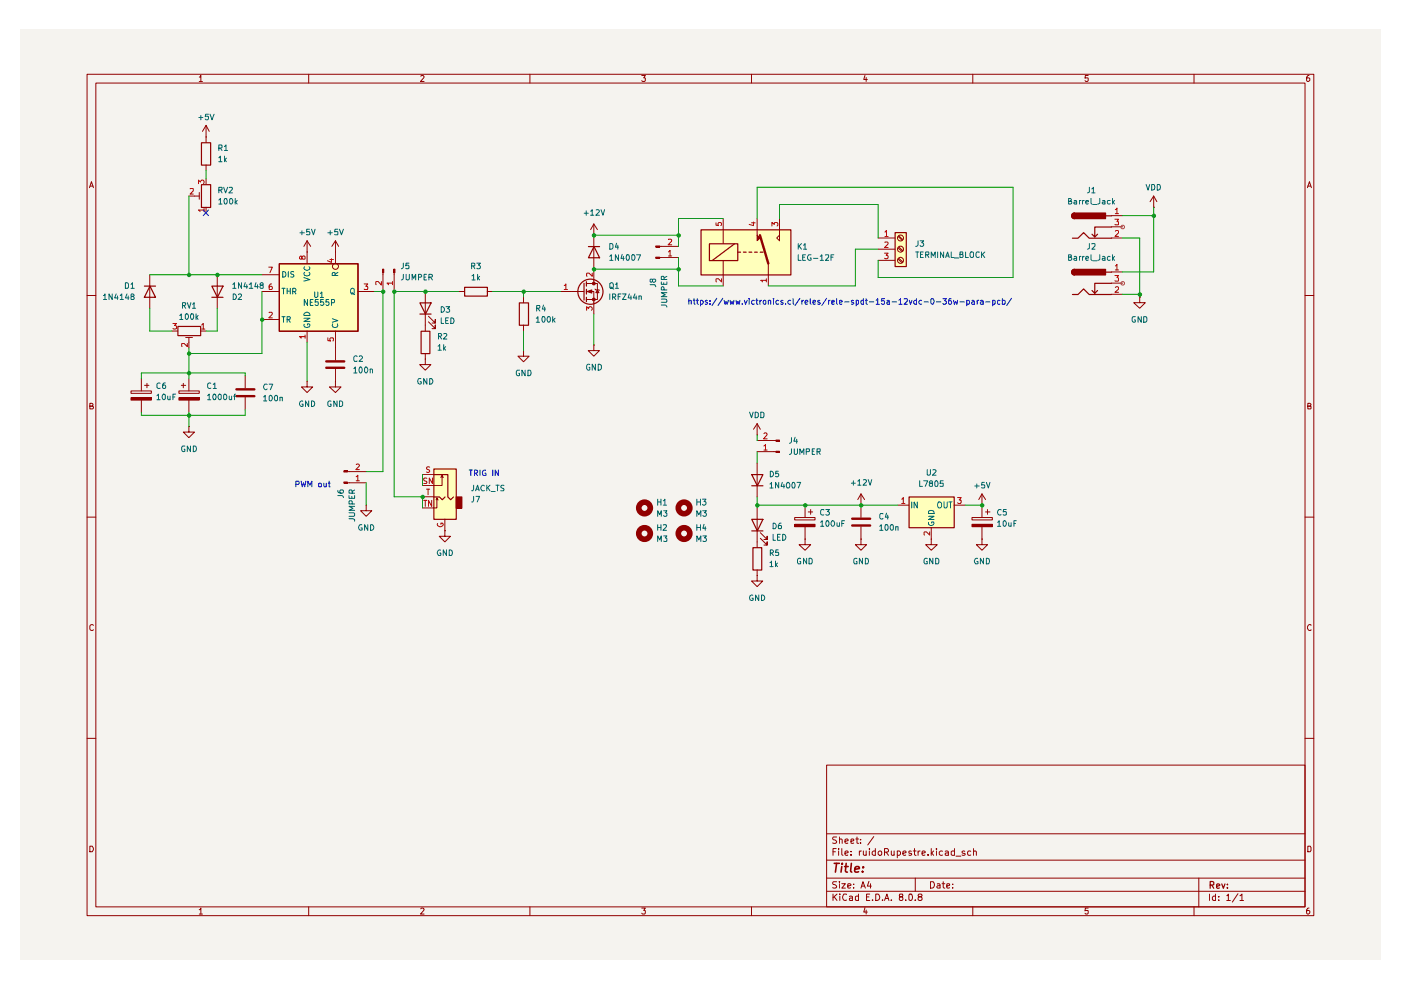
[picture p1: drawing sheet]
<svg xmlns="http://www.w3.org/2000/svg" width="297mm" height="210mm" viewBox="0 0 297 210" stroke-linecap="round" stroke-linejoin="round" font-family="sans-serif">
<path d="M4.2 6.4h288.6v197.1h-288.6z" fill="#f5f3ef"/>
<g fill="none" stroke="#910000" stroke-width=".21">
<path d="M18.5 15.7h260.1v178.4h-260.1zM20.3 17.6h256.4v174.7h-256.4zM42.2 16.3h.2l.2-.3v1.3M42.2 17.3h.7M65.4 15.7v1.9M89.2 16.2l.5-.2 .2 .3-.7 1h.7M112.4 15.7v1.9M136.1 16h.7l-.3 .5 .3 .1v.5l-.1 .2h-.5l-.1-.2M159.3 15.7v1.9M183.4 16l-.3 .8h.8M183.6 16.4v.9M206.2 15.7v1.9"/>
<path d="M230.7 16h-.6l-.1 .6 .6-.1 .1 .6-.2 .2h-.3l-.2-.2M253.2 15.7v1.9M277.5 16l-.3 .1-.2 .2v.8l.5 .2 .2-.3v-.3l-.2-.2h-.4l-.1 .2M19 39.8l.4-1.3 .4 1.3M19.1 39.5h.6M277.2 39.8l.4-1.3 .4 1.3M277.3 39.5h.6M18.5 62.7h1.8M276.7 62.7h1.9M19 86.1l.6-.1v-.4l-.6-.1v1.2h.6l.2-.4-.3-.2M277.3 86.1h.4l.3-.2-.1-.3-.6-.1v1.2h.6l.1-.5-.3-.1M18.5 109.6h1.8"/>
<path d="M276.7 109.6h1.9M19.8 132.6l-.3-.2-.5 .4v.5l.2 .3 .4 .1 .2-.2M278 132.6l-.2-.2a.64 .64 0 0 0-.6 .7 .64 .64 0 0 0 .6 .6l.2-.2M18.5 156.5h1.8M276.7 156.5h1.9M19 179.4h.6l.1 .3 .1 .4-.2 .5h-.6zM175.3 162.2h101.4v30.1h-101.4zM175.3 176.8h101.4M177.3 179.9h-.7v1.5M177.4 177.5h-.7l-.2 .2 .2 .4h.4l.3 .3-.1 .3h-.8M177.8 179.9v.2M178 178.1l.1-.2 .5 .2v.7"/>
<path d="M178 177.5v1.3M178.5 179.9v1.3l.2 .2M179.2 178.4l.6-.2-.1-.3-.5 .2v.5l.2 .2 .3-.1M180.4 178.4l.6-.2v-.2h-.6v.7h.6M181.4 177.9h.6M181.7 177.5v1.2l.3 .1M182.5 178.7v.1M182.5 178v.1M184.3 179.9v.2M185.3 177.4l-1.3 1.8M185.6 179.9v1.5M193.9 179.9v1.3l.3 .2"/>
<path d="M197.4 179.9v1.5M198.5 179.9v.2M202.4 179.9v1.5M206.4 179.9v1.5M277.3 179.4h.5l.2 .3v.6l-.2 .3h-.5zM42.2 192.9h.2l.2-.4v1.3M42.2 193.8h.7M65.4 192.3v1.8M89.2 192.7l.5-.2 .2 .4-.7 .9h.7M112.4 192.3v1.8M136.1 192.5h.7l-.3 .5 .3 .1v.5l-.1 .2h-.5l-.1-.2M159.3 192.3v1.8"/>
<path d="M175.3 189h101.4M175.3 186.2h101.4M175.3 182.4h101.4M176.6 189.6v1.3M176.6 180.6h.5M176.9 190.2l.6 .7M177.4 186.9h-.7l-.2 .3 .2 .3 .4 .1 .3 .3-.1 .3h-.8M177.5 189.6l-.9 .7M177.8 180.4v1M178 186.9v.1M178 187.4v.9M178.1 189.6v.1"/>
<path d="M178.1 190v.9M178.5 187.4h.7l-.7 .9h.7M179.2 180.9l.6-.1-.1-.4-.5 .2v.6l.2 .2 .3-.1M179.5 189.7l-.6-.1a.7 .7 0 0 0-.3 .8 .7 .7 0 0 0 .8 .4h.1M179.7 187.9l.7-.2-.1-.2h-.6v.7h.6M180.1 190.1l.4-.1 .3 .2v.7M180.4 181.2v.2M180.4 180.5v.1M180.8 190.3l-.7 .2v.3h.7M181 188.2v.1M181 187.5h.1M182 190.1l-.4-.1-.2 .2v.6h.6"/>
<path d="M182 189.6v1.3M182.2 180.4v1M182.5 188.3l.5-1.4 .5 1.4M182.6 180.4l-.4 .3M182.7 187.9h.6M183 180.4v.8l.3 .2 .3-.2M183.4 192.4l-.3 1h.8M183.6 180.4v1M183.6 193v.8M183.7 190.2h.5M184.2 186.9l-.3 1h.8M184.3 180.4v1"/>
<path d="M184.4 189.6h-.7v1.3h.7M184.6 187.4v.9M185 190.8v.1M185.6 180.5a.45 .45 0 0 0-.7 .2v.4a.45 .45 0 0 0 .7 .2M185.7 189.6h.5a.74 .74 0 0 1 .3 .9 .74 .74 0 0 1-.8 .4zM186.2 180.7a.45 .45 0 0 1 .7-.2v.8a.45 .45 0 0 1-.7-.2zM187.1 190.8v.1M187.5 190.9l.5-1.3 .5 1.3M187.5 180.7l.8-.1a.45 .45 0 0 0-.2-.7h-.6v1.5M187.7 190.5h.7M187.9 180.7l.5 .7M189 190.8v.1"/>
<path d="M189 180.4v.8l.1 .2 .5-.2M189.6 180.4v1M190.2 180.5l.5-.1 .2 .3v.4l-.2 .3-.5-.1M190.2 180.4v1.5M190.9 190.2l-.2-.3 .1-.3h.5v.5l-.5 .1-.1 .2v.3l.2 .2 .4-.1 .1-.1-.1-.5h-.1M191.4 180.9l.7-.1-.2-.4-.5 .2v.6l.3 .2 .3-.1M192 190.8v.1M192.8 189.7l.5-.1a.84 .84 0 0 1-.3 1.3l-.3-.2zM193.2 180.5h-.5v.3l.5 .1 .1 .3-.3 .2-.3-.1M193.6 180.4h.6M194.1 190.8v.1M194.1 186.2v2.8"/>
<path d="M194.6 180.4v1M194.9 190.2l-.3-.3 .1-.2 .6-.1 .2 .3-.3 .3h-.4l-.2 .2v.3l.3 .2h.3l.3-.2v-.3l-.3-.2M195.1 180.4l-.5 .3M195.5 180.9l.7-.1-.1-.3-.4-.1-.2 .2v.6l.2 .2 .4-.1M196.8 181.2v.2M197.3 186.9h.6a.77 .77 0 0 1 .2 .9 .77 .77 0 0 1-.8 .5zM197.5 180.8l.5 .6M198 180.4l-.6 .5M198.5 180.4v1M198.7 187.5l.4-.1 .2 .1v.8M199.3 187.7l-.7 .3 .2 .3 .5-.1M199.7 187.4h.6"/>
<path d="M199.8 180.5a.45 .45 0 0 0-.7 .2v.4a.45 .45 0 0 0 .7 .2M200 186.9v1.2l.3 .2M200.4 180.5l.4-.1 .3 .2v.8M200.7 187.9l.6-.2v-.2h-.6v.7h.6M201.1 180.8l-.7 .1v.4h.7M202 188.2v.1M202 187.5h.1M202.4 180.5l-.5-.1-.2 .2v.6l.2 .2 .5-.1M202.7 181.5h1M204.6 180.5l-.4-.1-.2 .3 .2 .2h.4v.3l-.2 .2-.4-.1M205.8 180.5l-.4-.1-.3 .3 .1 .6h.6M206.2 192.3v1.8"/>
<path d="M206.4 180.6l.2-.2 .4 .2v.8M230.7 192.5h-.6l-.1 .6 .6-.1 .1 .6-.2 .2h-.3l-.2-.2M253.2 192.3v1.8M254.2 186.2v6.1M256.5 189.6v1.3M257.7 190.1l-.4-.1-.3 .2 .1 .6h.6M257.7 189.6v1.3M258.4 190.8v.1M258.4 190.1v.1M260.1 189.9l.3-.3v1.3M260.1 190.9h.8M262.5 189.5l-1.2 1.8"/>
<path d="M262.9 189.9l.4-.3v1.3M262.9 190.9h.8M277.5 192.5l-.3 .1-.2 .3v.7l.5 .2 .2-.3v-.3l-.2-.2h-.4l-.1 .2"/>
</g>
<path d="M256.6 187.7l.7-.1v-.5l-.2-.2h-.5v1.4M256.9 187.7l.4 .6M257.9 187.9l.7-.2-.1-.2-.4-.1-.2 .2v.6l.2 .1h.4M259 187.4l.4 .9 .3-.9M260.2 188.2v.1M260.2 187.5v.1" fill="none" stroke="#910000" stroke-width=".25"/>
<path d="M176.9 183h1.1M177.4 183l-.3 1.9M178.5 183.7l-.2 1.2M178.6 183v.2M179.1 183.7h.7M179.4 183l-.2 1.7 .5 .2M180.5 183l-.2 1.7 .3 .2M181.3 184.3l.9-.2-.1-.3a.6 .6 0 0 0-.8 .2v.8h.7M182.9 184.7v.2M183 183.8l.1 .1-.1 .1v-.2v.2" fill="none" stroke="#910000" stroke-width=".34"/>
<g fill="#ffb">
<path d="M59.2 55.9h16.7v14.3h-16.7z"/>
<path d="M148.6 48.7h19v9.6h-19z"/>
<path d="M189.7 49.3h2.4v7.2h-2.4z"/>
<path d="M91.9 99.4h4.8v10.7h-4.8z"/>
<path d="M192.7 105.3h9.6v6.5h-9.6z"/>
</g>
<path d="M27.8 82.9h4.3v.5h-4.3zM27.8 84.3h4.3v.5h-4.3zM30.6 81.7h1M31.2 81.3v.9" fill="none" stroke="#910000" stroke-width=".21"/>
<path d="M27.8 84.3h4.3v.5h-4.3z" fill="#910000"/>
<path d="M36.5 70.2h1.2M39.4 71.5h1.4M40 71.5v2.2M42.5 70.2h1.2M30 80.3v2.6M30 84.8v2.7M37.9 82.9h4.3v.5h-4.3zM37.9 84.3h4.3v.5h-4.3zM38.4 81.7h1M38.9 81.3v.9" fill="none" stroke="#910000" stroke-width=".21"/>
<path d="M37.7 69.2h4.8v2h-4.8z" fill="none" stroke="#910000" stroke-width=".25"/>
<path d="M36.7 68.6h.7l-.4 .4 .4 .2v.5h-.7M39.7 72.8v.7l-.7-.7h-.4v.7M42.8 68.9l.3-.3v1.2M42.8 69.8h.6" fill="none" stroke="#b90000" stroke-width=".21"/>
<path d="M37.9 84.3h4.3v.5h-4.3z" fill="#910000"/>
<path d="M31.7 58.3v7.1M81.1 57.1h.3v.7h-.3zM81.2 57.8v.5M83.6 57.8v.5M40 80.3v2.6M40 84.8v2.7" fill="none" stroke="#910000" stroke-width=".21"/>
<path d="M30.6 60.7h2.4M31.8 60.7l1.2 2.3h-2.4z" fill="none" stroke="#910000" stroke-width=".25"/>
<path d="M81.1 57.1h.3v.7h-.3z" fill="#910000"/>
<path d="M83.5 57.1h.2v.7h-.2z" fill="none" stroke="#910000" stroke-width=".21"/>
<path d="M83.5 57.1h.2v.7h-.2z" fill="#910000"/>
<g fill="none" stroke="#910000" stroke-width=".21">
<path d="M43.7 29h.1M43.7 26.6v3.6M43.7 35v1.2M43.7 37.9v1.2M43.7 26.6l-.8 1.3M43.7 26.6l.7 1.3M40 41.6h2.2M42.2 40.8v1.4M43.7 43.9v1.2M46.1 58.3v7.1M55.5 58.3h3.7M65.1 53.4h.1"/>
<path d="M65.1 51.1v4.8M65.1 51.1l-.7 1.1M65.1 51.1l.8 1.1M71.1 53.4h.1M71.1 51.1v4.8M71.1 51.1l-.7 1.1M71.1 51.1l.7 1.1M81.2 58.3v3.5M83.6 58.3v3.5M52 79.7v2.6M55.5 67.7h3.7M55.5 61.8h3.7"/>
<path d="M65.1 70.2v2.4M71.1 70.2v6.2M71.1 78.2v2.7M75.9 61.8h3.5M90.2 76.1v1.2h1.2l-1.2 1.2-1.2-1.2h1.2M90.2 76.1h.1M90.2 61.8v8.4M90.2 74.9v1.2M90.8 68.2l1.5 1.5v-.8v.8h-.7M90.8 67.1l1.5 1.4v-.8v.8h-.7M97.3 61.8h1.2M103.3 61.8h1.2"/>
<path d="M111 74.3v1.2h1.2l-1.2 1.2-1.2-1.2h1.2M111 74.3h.1M111 63v1.2M111 68.9v1.3M125.9 73.2v1.1h1.2l-1.2 1.2-1.2-1.2h1.2M125.9 73.2h.1M40 90.4v1.2h1.2l-1.2 1.2-1.1-1.2h1.1M40 90.4h.1M52 84.2v2.7M65.1 80.9v1.1h1.2l-1.2 1.2-1.2-1.2h1.2M65.1 80.9h.1M71.1 80.9v1.1h1.2l-1.2 1.2-1.3-1.2h1.3"/>
<path d="M71.1 80.9h.1M72.9 99.8h.8v.3h-.8zM73.7 100h.4M73.7 102.4h.4"/>
<circle cx="71.1" cy="56.5" r=".64"/>
</g>
<g fill="none" stroke="#b90000" stroke-width=".21">
<path d="M42.1 38.9v-.7l.4 .4 .3-.4 .4 .1v.6M40.3 40h.7v.5l-.7 .6h.7M43.3 44.5h-1.2l.3 .4M43.3 44.2v.7M57 56.6h.7l-.5 1.2M64 54.5l.3-.2 .4 .1v.5h-.5l-.2-.1v-.4l-.2-.1-.3 .2v.3l.2 .1h.2l.1-.1M69.9 55h.8M70.3 54.9v.7l-.9-.3M80.9 59.7v.8l-.7-.8-.5 .1 .1 .6M83.2 59.7v.7M57.1 66.3l.5-.1 .1 .3-.7 .9h.7M57.6 60.2l-.4 .1-.1 .2v.8l.5 .1 .1-.2v-.3l-.1-.2h-.5v.2"/>
<path d="M64.7 71.4h-1.2l.3 .1v.2M64.7 71v.7M69.5 71.6v.6l.6 .1-.2-.2v-.3l.2-.2h.5v.7M77.2 60.2h.8l-.4 .5h.3v.7l-.7-.1M83.2 60h-1.2l.4 .4"/>
</g>
<path d="M42.7 39.2h2v4.8h-2zM42.7 30.3h2v4.7h-2zM59.2 55.9h16.7v14.3h-16.7zM44.9 60.7h2.4l-1.2 2.3zM44.9 63h2.4M89 64.2h2.4l-1.2 2.4zM89 66.6h2.4M89.3 70.2h1.8v4.8h-1.8zM98.5 60.9h4.8v1.9h-4.8zM110.1 64.2h2v4.8h-2z" fill="none" stroke="#910000" stroke-width=".25"/>
<path d="M69.2 78h3.8M69.2 76.6h3.8M50.1 84h3.8M50.1 82.5h3.8" fill="none" stroke="#910000" stroke-width=".51"/>
<g fill="none" stroke="#006665" stroke-width=".21">
<path d="M59.9 57.6l.6 .1 .1 .4-.1 .5-.3 .2h-.3zM61.1 57.6v1.2M62.3 57.7l-.4-.1-.3 .2 .1 .3 .5 .2v.4h-.6M64.4 58.8l1.3 .5-1.3 .3M64.6 57.7l-.2 .3a.65 .65 0 0 0 .7 .5 .65 .65 0 0 0 .6-.5l-.2-.3M64.6 56.6l-.2 .2a.65 .65 0 0 0 .7 .5 .65 .65 0 0 0 .6-.5l-.2-.2M71 58.4v-.5l-.1-.2-.4 .1-.1 .6h1.2M71.6 57.7l-.6 .5M59.8 67.1h.7M59.8 61.1h.7M60.1 61.1v1.2M60.1 67.1v1.2"/>
<path d="M60.9 67.7l.6-.1 .1-.3-.2-.2h-.5v1.2M60.9 61.1v1.2M60.9 61.7h.7M61.1 67.7l.5 .6M61.6 61.1v1.2M62.1 61.8h.5l.1-.2v-.3l-.1-.2h-.5v1.2M62.4 61.8l.3 .5M64.4 67.5h1.3l-1.3 .7h1.3M64.5 68.7l-.1 .1a.64 .64 0 0 0 .6 .6 .64 .64 0 0 0 .7-.5l-.2-.2h-.3v.2M64.5 66.5a.66 .66 0 0 1 .8-.3 .66 .66 0 0 1 .4 .7h-1.3zM70.4 67.6l1.2 .4-1.2 .3M70.5 68.7l-.1 .2a.6 .6 0 0 0 .6 .5 .6 .6 0 0 0 .6-.5l-.1-.2"/>
<path d="M74.4 61.3l.2-.2 .5 .2v.8l-.2 .2h-.3a.74 .74 0 0 1-.2-1zM74.6 62.1l.6 .4"/>
</g>
<path d="M72.9 99.8h.8v.3h-.8z" fill="#910000"/>
<path d="M72.9 102.2h.8v.2h-.8z" fill="none" stroke="#910000" stroke-width=".21"/>
<path d="M72.9 102.2h.8v.2h-.8z" fill="#910000"/>
<g fill="none" stroke="#910000" stroke-width=".21">
<path d="M74.1 100h3.5M160.5 92.2h.1M160.5 89.8v2.4M160.5 98.2v7.1M160.5 89.8l-.7 1.2M160.5 89.8l.7 1.2M164.1 93.4h.4M164.1 95.8h.4M164.5 93.3h.8v.3h-.8zM74.1 102.4h3.5M77.6 107.1v1.2h1.2l-1.2 1.2-1.1-1.2h1.1M77.6 107.1h.1"/>
<path d="M160.5 107.7v8.4M161.2 114.1l1.4 1.5v-.7v.7h-.6M161.2 112.9l1.4 1.5v-.7v.7h-.6M160.5 122v1.2h1.2l-1.2 1.2-1.2-1.2h1.2M160.5 122h.1M160.5 120.8v1.2"/>
</g>
<path d="M75.5 98.5l.4-.1 .3 .3-.8 .9h.8M75.5 101.1l.4-.3v1.1M75.5 101.9h.7" fill="none" stroke="#b90000" stroke-width=".21"/>
<path d="M159.4 110.1h2.4l-1.2 2.5zM159.4 100.6h2.4l-1.2 2.4zM159.4 112.6h2.4M159.4 103h2.4M159.6 116.1h1.9v4.8h-1.9z" fill="none" stroke="#910000" stroke-width=".25"/>
<path d="M164.5 93.3h.8v.3h-.8z" fill="#910000"/>
<path d="M164.5 95.7h.8v.2h-.8z" fill="none" stroke="#910000" stroke-width=".21"/>
<path d="M164.5 95.7h.8v.2h-.8z" fill="#910000"/>
<path d="M125.9 49.9h.1M125.9 47.5l-.7 1.2M125.9 47.5v2.4M125.9 47.5l.8 1.2M139 52.2h.9v.2h-.9zM139.9 52.2h.3M139.9 54.6h.3M160.5 95.8h3.6M160.5 93.4h3.6" fill="none" stroke="#910000" stroke-width=".21"/>
<path d="M162 94.6l.3-.4v1.2M162 91.9l.4-.1 .2 .3-.7 .9h.7M162 95.4h.6" fill="none" stroke="#b90000" stroke-width=".21"/>
<path d="M139 52.2h.9v.2h-.9z" fill="#910000"/>
<path d="M139 54.5h.9v.3h-.9z" fill="none" stroke="#910000" stroke-width=".21"/>
<path d="M139 54.5h.9v.3h-.9z" fill="#910000"/>
<path d="M125.9 49.9v7.2M125.9 59.4v.7M140.2 54.6h3.6M140.2 52.2h3.6M121.2 61.8h2.6M124.3 61.8h1.6v2.4M124.3 60.1h2.4v3.4h-2.4M124.5 61.8l1-.3v.6z" fill="none" stroke="#910000" stroke-width=".21"/>
<path d="M141.7 53.4l.4-.3v1.2M141.7 50.8l.5-.1 .2 .4-.8 .8h.8M141.7 54.3h.7" fill="none" stroke="#b90000" stroke-width=".21"/>
<path d="M124.3 59.7v1M124.8 52.3h2.3M125.9 52.3l1.2 2.4h-2.3zM123.8 60.1v3.5M124.3 61.3v1.1M124.3 63v1" fill="none" stroke="#910000" stroke-width=".25"/>
<path d="M124.5 61.8l1-.3v.6z" fill="#910000"/>
<path d="M125.7 63.3h.4v.4h-.4zM126.2 61.3l.1 .2 .8 .1M126.7 61.5l.3 .6h-.7z" fill="none" stroke="#910000" stroke-width=".21"/>
<circle cx="125.2" cy="61.8" r="2.67" fill="none" stroke="#910000" stroke-width=".25"/>
<path d="M125.7 63.3h.4v.4h-.4z" fill="#910000"/>
<path d="M125.7 59.9h.4v.4h-.4z" fill="none" stroke="#910000" stroke-width=".21"/>
<path d="M125.7 59.9h.4v.4h-.4z" fill="#910000"/>
<path d="M125.9 57.1v2.3M153.3 48.7v2.9M153.3 55.2v3.1M160.5 48.7v2.4l.6-.6-.6-.6M162.9 55.9v2.4M165.3 48.7v2.4l-.6-.6 .6-.6M118.8 61.8h2.4M125.9 64.2v2.3" fill="none" stroke="#910000" stroke-width=".21"/>
<path d="M125.6 57.9v.7l-.7-.7-.5 .1 .1 .6M119.6 60.5l.4-.3v1.2M119.6 61.4h.7M124.4 65.8v-.8l.4 .4 .1-.3 .4-.1 .3 .3v.3l-.2 .2" fill="none" stroke="#b90000" stroke-width=".21"/>
<path d="M148.6 48.7h19.1v9.6h-19.1zM150.4 51.7h6v3.5h-6zM155.7 51.7l-4.7 3.5M156.4 53.5h.6M157.6 53.5h.6M158.8 53.5h.6M160 53.5h.6M161.2 53.5h.6" fill="none" stroke="#910000" stroke-width=".25"/>
<path d="M161.1 49.9l1.8 6" fill="none" stroke="#910000" stroke-width=".51"/>
<path d="M160.5 48.7v1.2l.6 .6-.6 .6z" fill="#910000"/>
<g fill="none" stroke="#910000" stroke-width=".21">
<path d="M153.3 46.3v2.4M153.3 58.3v2.3M160.5 46.3v2.4M162.9 58.3v2.3M165.3 46.3v2.4M186.2 50.5h3.5M186.2 52.8h3.5M186.2 55.2h3.5M190.4 54.9l.9 .8M190.4 52.6l.9 .7M190.4 50.1l.9 .9M190.6 54.8l.8 .7"/>
<path d="M190.6 52.4l.8 .8M190.6 50l.8 .8M168.5 109.7h4.3v.5h-4.3zM168.5 111.2h4.3v.5h-4.3zM171.4 108.5h.9M171.9 108v1.1M182.5 114.3v1.2h1.2l-1.2 1.2-1.1-1.2h1.1M182.5 114.3h.1"/>
<circle cx="190.9" cy="50.5" r=".64"/>
<circle cx="190.9" cy="52.8" r=".64"/>
<circle cx="190.9" cy="55.2" r=".64"/>
</g>
<path d="M151.8 47.2v.6h.5v-.6h.6l.1 .5-.2 .1M153 59.1v.7l-.7-.7-.5 .1 .1 .6M159.3 47.2h.8M159.8 47.1v.7l-1-.2M162.5 59.4h-1.2l.3 .2v.2M162.5 59.1v.7M163.7 47.9v-.7l.5 .4v-.4h.6l.1 .6-.1 .1M187.5 53.7h.8l-.4 .4 .3 .1v.6h-.7M187.6 49.2l.4-.3v1.2M187.6 51.4l.5-.1 .2 .3-.8 .9h.8M187.6 50.1h.7" fill="none" stroke="#b90000" stroke-width=".21"/>
<path d="M189.8 49.3h2.4v7.2h-2.4z" fill="none" stroke="#910000" stroke-width=".25"/>
<path d="M168.5 111.2h4.3v.5h-4.3z" fill="#910000"/>
<path d="M94.3 112.5v1.2h1.2l-1.2 1.2-1.2-1.2h1.2M94.3 112.5h.1M170.7 114.3v1.2h1.2l-1.2 1.2-1.3-1.2h1.3M170.7 114.3h.1M170.7 107.1v2.6M170.7 111.7v2.6" fill="none" stroke="#910000" stroke-width=".21"/>
<path d="M96.7 105.4h1.2v2.3h-1.2z" fill="none" stroke="#910000" stroke-width=".25"/>
<path d="M96.7 105.4h1.2v2.3h-1.2z" fill="#910000"/>
<path d="M92 99.4h4.7v10.7h-4.7zM92 105.4h1.2l.6 .6 .6-.6M92 100.6h3v4.8l.5 .6 .6-.6" fill="none" stroke="#910000" stroke-width=".25"/>
<path d="M89.6 100.6h2.3M89.6 105.3h2.3M92.6 105.6l-.1 .4M92.9 106l-.3-.4v2.1h-3M93.7 100.8l-.2 .5M94 101.3l-.3-.5v2.2h-4.1M94.3 110.1v2.4M206.1 109.7h4.3v.5h-4.3zM206.1 111.2h4.3v.5h-4.3zM209 108.5h.9M209.4 108v1.1" fill="none" stroke="#910000" stroke-width=".21"/>
<path d="M91.1 99.1h-.6v.4l.5 .2 .1 .2-.3 .3-.4-.1M89.8 106.1h.7M90.2 106.1v1.3M90.4 103.7h.7M90.5 101.4h-.7v.4l.7 .4-.2 .3h-.5M90.8 103.7v1.2M91.5 106.1v1.3l-.7-1.3v1.3M91.7 101.3v1.2l-.7-1.2v1.2M92.8 111l-.1 .1a.64 .64 0 0 0 .6 .6 .64 .64 0 0 0 .7-.5l-.2-.3h-.3v.3" fill="none" stroke="#b90000" stroke-width=".21"/>
<path d="M206.1 111.2h4.3v.5h-4.3z" fill="#910000"/>
<g fill="none" stroke="#910000" stroke-width=".21">
<path d="M182.5 107.1h.1M182.5 104.7l-.6 1.2M182.5 104.7v5M182.5 111.7v2.6M182.5 104.7l.8 1.2M190.3 107.1h2.4M197.4 114.3v1.2h1.3l-1.3 1.2-1.1-1.2h1.1M197.4 114.3h.1M197.4 111.8v2.5M202.3 107.1h2.3M208.2 114.3v1.2h1.2l-1.2 1.2-1.2-1.2h1.2M208.2 114.3h.1"/>
<path d="M208.2 107.1h.1M208.2 104.7v5M208.2 111.7v2.6M208.2 104.7l-.7 1.2M208.2 104.7l.8 1.2"/>
</g>
<path d="M192.7 105.4h9.6v6.5h-9.6z" fill="none" stroke="#910000" stroke-width=".25"/>
<path d="M193.3 106.4v1.3M194.5 106.4v1.3l-.7-1.3v1.3M196.8 110.7v.5a.67 .67 0 0 0 .7 .2 .67 .67 0 0 0 .5-.5v-.2h-.5v.2M196.8 109.5h1.2l-1.2 .7h1.2M196.8 108.5a.66 .66 0 0 1 .8-.3 .66 .66 0 0 1 .4 .7h-1.2zM199.1 106.4l.3 .1a.74 .74 0 0 1 .2 1l-.5 .2a.86 .86 0 0 1 0-1.3zM200.2 106.4v1.1l.1 .2h.3l.2-.3v-1M201.2 106.4h.6M201.5 106.4v1.3" fill="none" stroke="#006665" stroke-width=".21"/>
<path d="M191.2 105.8l.3-.3v1.3M191.2 106.8h.7M197.1 112.8v.7l-.7-.7h-.4v.7M203 105.5h.8l-.4 .5h.3l.1 .2-.1 .5-.5 .1-.2-.2" fill="none" stroke="#b90000" stroke-width=".21"/>
<g fill="none" stroke="#910000" stroke-width="1.2">
<circle cx="136.7" cy="107.7" r="1.23"/>
<circle cx="136.7" cy="113.1" r="1.23"/>
<circle cx="145" cy="107.7" r="1.23"/>
<circle cx="145" cy="113.1" r="1.23"/>
</g>
<path d="M180.7 111.4h3.8M180.7 110h3.8" fill="none" stroke="#910000" stroke-width=".51"/>
<g fill="none" stroke="#090" stroke-width=".21">
<path d="M43.7 36.2v1.7M31.7 58.3h23.8M40 41.6v16.7M125.9 57.1h17.9M125.9 49.9h17.9M143.8 54.6v6h9.5M153.3 46.3h-9.5v5.9M160.5 46.3v-6.6h54.3v19.1h-28.6v-3.6M165.3 46.3v-3h20.9v7.2M186.2 52.8h-4.8v7.8h-18.5M31.7 65.4v4.8h4.8M40 73.7v6.6"/>
<path d="M46.1 65.4v4.8h-2.4M52 79.7v-.6h-22v1.2M55.5 61.8v13.1h-15.5M65.1 72.6v8.3M79.4 61.8h1.8v38.2h-3.6M97.3 61.8h-13.7v43.5h6v2.4M104.5 61.8h14.3M111 61.8v1.2M111 70.2v4.1M125.9 66.5v6.7M40 87.5v2.9M52 86.9v1.2h-22v-.6"/>
<path d="M160.5 92.2v1.2M160.5 95.8v2.4M77.6 102.4v4.7M89.6 100.6v2.4M160.5 107.1h29.8M160.5 105.3v2.4M204.6 107.1h3.6"/>
</g>
<g fill="none" stroke="#0000ca" stroke-width=".21">
<path d="M146 63.8l.2-.1 .4 .1v.7M146 63.3v1.2M147 63.7h.4M147.2 63.3v1l.2 .2M147.7 63.7h.4M147.8 63.3v1l.3 .2M148.5 63.8l.3-.1 .3 .2v.4l-.3 .2-.3-.1M148.5 63.7v1.2M149.9 63.8l-.2-.1-.2 .2 .5 .4-.1 .2-.4-.1M150.5 64.3v.2M150.5 63.8h.1M152 63.2l-1 1.6"/>
<path d="M153.2 63.2l-1 1.6M153.5 63.7l.3 .8 .1-.6 .3 .6 .2-.8M154.8 63.7l.1 .8 .3-.6 .2 .6 .2-.8M156 63.7l.2 .8 .3-.6 .2 .6 .2-.8M157.4 64.3v.2M157.8 63.7l.3 .8 .3-.8M158.8 63.3v.1M158.8 63.7v.8M159.9 63.8l-.3-.1-.3 .2 .1 .5h.5M160.3 63.7h.4M160.4 63.3v1.1l.3 .1M161.1 63.7v.8"/>
<path d="M161.5 63.7l-.4 .2M161.9 63.8l.3-.1 .2 .1v.5l-.2 .2-.4-.2zM162.9 63.8l.2-.1 .3 .1v.7M162.9 63.7v.8M164 63.3v.1M164 63.7v.8M165.1 63.8l-.3-.1-.3 .2 .1 .5h.5M166 63.8l-.3-.1-.2 .1 .2 .3 .3 .1v.2h-.5M166.5 64.3v.2M167.6 63.8l-.3-.1-.3 .2v.4l.3 .2 .3-.1M168.1 63.3v1l.2 .2M169.6 63.2l-1 1.6"/>
<path d="M170 63.7v.8M170.3 63.7l-.3 .2M170.7 64.1l.6-.1-.2-.3-.4 .1v.5l.2 .2 .3-.1M171.8 63.3v1l.2 .2M172.4 64.1l.5-.1v-.2h-.5v.6h.5M173.8 63.8h-.4v.2l.3 .1 .2 .2-.2 .2-.3-.1M175.3 63.2l-1.1 1.6M175.7 63.7v.8M176 63.7l-.3 .2M176.4 64.1l.5-.1v-.2h-.5v.6h.5M177.4 63.3v1l.1 .2M178 64.1l.6-.1-.2-.3-.4 .1v.5l.1 .2 .4-.1"/>
<path d="M179.1 64h.9M180.9 63.8h-.4v.2l.3 .1 .2 .2-.2 .2-.3-.1M181.5 63.8l.4-.1 .1 .1v.5l-.1 .2-.4-.1M181.5 63.7v1.2M183 63.8l-.3-.1-.2 .1v.5l.2 .2 .3-.1M183 63.3v1.2M183.5 63.7h.4M183.6 63.3v1l.3 .2M184.3 64h1M185.8 63.7l.3-.4v1.2M185.8 64.5h.6M187.5 63.3h-.6v.5h.6v.5l-.1 .2h-.4l-.1-.2"/>
<path d="M188 63.8h.6v.7M188.6 64l-.6 .1v.3h.6M189.1 64h1M190.6 63.7l.3-.4v1.2M190.6 64.5h.7M191.7 63.4h.7v.4l-.7 .7h.7M192.8 63.7l.2 .8 .4-.8M194.3 63.8l-.3-.1-.3 .2v.4l.3 .2 .3-.1M194.3 63.3v1.2M195.4 63.8l-.3-.1-.3 .2v.4l.3 .2 .3-.1M195.9 64h.9M197.5 63.3a.6 .6 0 0 1 .6 .5 .6 .6 0 0 1-.2 .6l-.3 .1-.2-.2v-.8z"/>
<path d="M198.5 64h1M199.9 63.3h.8l-.5 .5h.4l.1 .5-.3 .2h-.3l-.2-.2M201.7 63.3h-.4l-.1 .3v.8h.5l.1-.4a.35 .35 0 0 0-.4-.3 .35 .35 0 0 0-.3 .3M202.2 63.7l.2 .8 .2-.6 .3 .6 .1-.8M203.5 64h1M205 63.8l.3-.1 .3 .2-.1 .5h-.5M205 63.7v1.2M206.1 63.8l.3-.1 .2 .1v.7M206.6 64h-.4l-.2 .2 .2 .3 .4-.1M207.2 63.7v.8M207.5 63.7l-.3 .2M207.9 63.8l.4-.1 .1 .1v.7"/>
<path d="M208.4 64l-.5 .1v.3h.5M209 64h.9M210.5 63.8l.3-.1 .2 .1v.5l-.2 .2-.3-.1M210.5 63.7v1.2M212 63.8l-.3-.1-.2 .1v.5l.2 .2 .3-.1M212.5 63.8l.4-.1 .2 .1v.5l-.2 .2-.4-.1M212.5 63.3v1.2M214.5 63.2l-1.1 1.6M99.5 99.7h.7M99.8 99.7v1.1M101.8 99.7v1.1M103 99.7h-.1a.66 .66 0 0 0-.6 .4 .66 .66 0 0 0 .2 .7h.5v-.5h-.2"/>
<path d="M104.5 99.7v1.1M105.7 99.7v1.1l-.7-1.1v1.1M62.7 102.7h.5l.2-.2v-.3l-.2-.2h-.5v1.2M63.8 102l.3 1.2 .2-.8 .3 .8 .3-1.2M65.3 103.2v-1.2l.4 .9 .4-.9v1.2M67.6 102.5h.5v.7l-.5-.1zM68.7 102.4v.8l.5-.1M69.2 102.4v.8M69.6 102.4h.4M69.8 102v1.2h.2M100.6 100.3l.6-.1v-.5h-.6v1.1M100.8 100.3l.5 .5"/>
</g>
<path d="M43.1 44.5l1.1 1.2M44.2 44.5l-1.1 1.2" fill="none" stroke="#00008a" stroke-width=".21"/>
<g fill="#090">
<circle cx="40.1" cy="88.1" r=".47"/>
<circle cx="40.1" cy="79.1" r=".47"/>
<circle cx="40.1" cy="75" r=".47"/>
<circle cx="81.2" cy="61.8" r=".47"/>
<circle cx="90.2" cy="61.8" r=".47"/>
<circle cx="83.6" cy="61.8" r=".47"/>
<circle cx="125.9" cy="57.1" r=".47"/>
<circle cx="125.9" cy="49.9" r=".47"/>
<circle cx="40.1" cy="58.3" r=".47"/>
<circle cx="46.1" cy="58.3" r=".47"/>
<circle cx="55.6" cy="67.8" r=".47"/>
<circle cx="111" cy="61.8" r=".47"/>
<circle cx="160.6" cy="107.1" r=".47"/>
<circle cx="143.9" cy="57.1" r=".47"/>
<circle cx="143.9" cy="49.9" r=".47"/>
<circle cx="170.7" cy="107.1" r=".47"/>
<circle cx="89.6" cy="105.4" r=".47"/>
<circle cx="208.2" cy="107.1" r=".47"/>
<circle cx="182.6" cy="107.1" r=".47"/>
</g>
<g fill="none" stroke="#006665" stroke-width=".21">
<path d="M42.2 24.9h.8M42.6 24.5v.9M44.2 24.2h-.6l-.1 .5h.7v.5l-.2 .2h-.3l-.2-.2M44.5 24.2l.5 1.2 .4-1.2M46.4 33.4l.3-.3v1.2M46.4 31.4h.5l.2-.2v-.4l-.7-.1v1.2M46.4 34.3h.7M46.7 31.4l.4 .5M47.4 39.7l.4 1.2 .5-1.2M47.6 31.1l.3-.4v1.2M47.6 33.1v1.2M47.6 31.9h.7"/>
<path d="M47.7 33.9l.3 .4M48 33.5l-.4 .5M48.6 39.8l.6-.1 .1 .3-.8 .9h.8M26.6 59.9l.5 .1 .2 .3v.6l-.2 .2h-.5zM46.4 42.4l.3-.3v1.2M46.4 40.3l.7-.1v-.4l-.7-.1v1.2M46.4 43.3h.7M46.7 40.3l.4 .6M47.6 42.2l.3-.1a.78 .78 0 0 1 0 1.2l-.3-.1zM48.8 42.2l.2-.1a.64 .64 0 0 1 .4 .6 .64 .64 0 0 1-.5 .6l-.2-.3zM49.9 42.1v1.2M50 42.8l.3 .5"/>
<path d="M50.3 42.5l-.4 .4M51.2 59.9v1.2l-.7-1.2v1.2M52 59.9l-.3 .9h.8M54.3 59.9l-.3 .9h.8M63.6 49.4h.9M64 48.9v.9M65.6 48.6h-.6v.6l.5-.1 .2 .2v.3l-.2 .2-.5-.1M66 48.6l.5 1.2 .3-1.2M69.5 49.4h.9M70 48.9v.9M71.6 48.6h-.6v.6l.5-.1 .1 .6h-.6M72 48.6l.4 1.2 .4-1.2"/>
<path d="M85.5 58.2v.8l-.4 .4M85.5 55.8v.8l-.4 .4M86.1 58.2l.1 1.1a.36 .36 0 0 0 .6-.2v-.9M86.7 55.8h-.6l-.1 .6 .2-.2h.3l.2 .2v.5h-.7M87.4 59.4v-1.2l.3 .8 .4-.8v1.2M88.7 58.8h.5l.2-.2-.1-.3-.6-.1v1.2M89.9 58.8h.4M90.4 58.2h-.5v1.2h.5M90.9 58.8h.6l.2-.2-.1-.3-.7-.1v1.2M91.3 58.8l.4 .6M100 56.4h.6l.1-.5-.7-.1v1.2M100.1 58.5l.3-.3v1.2"/>
<path d="M100.1 59.4h.7M100.3 56.4l.4 .6M101.1 55.8h.8l-.5 .4 .5 .3-.1 .4h-.7M101.3 58.2v1.2M101.3 58.9l.4 .5M101.7 58.6l-.4 .4M123.9 45.2h.8M124.3 44.7v.9M125.2 44.8l.4-.4v1.2M125.2 45.6h.7M126.4 44.5l.4-.1 .3 .4-.8 .8h.8M127.4 44.4l.4 1.2 .4-1.2"/>
<path d="M129.3 54.4l.3-.4v1.2M129.3 51.6h.5l.2 .3v.6l-.4 .3h-.3zM129.3 55.2h.7M130.7 51.6l-.2 .8h.6M131 52v.8M131.1 54v1.2l-.6-1.2v1.2M131.9 53.9l-.2 .9h.6M132.2 54.4v.8M132.9 54h.4a.86 .86 0 0 1-.1 1.2h-.2a.86 .86 0 0 1-.1-1.2zM133.9 54.2l.2-.2 .4 .1a.66 .66 0 0 1-.3 1.1l-.3-.3zM135 54h.8l-.5 1.2M138.3 59.4l.1-.2h.5l.1 .2v.2l-.2 .3h-.3l-.3-.7-.4 .1v.4l.2 .2 .3-.3"/>
<path d="M140.2 59.8v.5h1.2v-.5M140.7 59.9v.4M140.8 59.3l-.1-.7h-.4l-.1 .7h1.2M141.4 58.6l-.6 .3M169.2 54v1.2h.6M169.2 51.6v1.2M169.4 52.2l.5 .6M169.9 51.6l-.7 .7M170.2 54.5h.4M170.3 52l.4-.4v1.2M170.3 52.8h.7M170.8 54h-.6v1.2h.6"/>
<path d="M172 54h-.6a.61 .61 0 0 0-.2 .8 .61 .61 0 0 0 .8 .3v-.4h-.2M172.5 54.8h.9M173.9 54.4l.3-.4v1.2M173.9 55.2h.7M175 54.1h.7v.4l-.7 .7h.7M176.2 54.5h.4M176.8 54h-.6v1.2M194.1 53.4h.7M194.5 53.4v1.2M194.6 51.1v.8l-.1 .3h-.4M195.1 51.1h.7l-.4 .4 .4 .2-.1 .5h-.5l-.1-.1M195.2 53.9h.4"/>
<path d="M195.7 53.4h-.5v1.2h.5M196.3 54l.6-.1v-.4l-.6-.1v1.2M196.6 54l.3 .6M197.4 54.6v-1.2l.5 .9 .4-.9v1.2M198.8 53.4v1.2M200.1 53.4v1.2l-.7-1.2v1.2M200.5 54.6l.4-1.2 .4 1.2M200.6 54.3h.6M201.7 53.4v1.2h.6M202.4 54.7h.9M203.5 53.9h.5l.1-.4-.6-.1v1.2l.6-.1 .1-.3-.2-.3M204.7 53.4v1.2h.6"/>
<path d="M205.8 53.4h.4l.2 .2v.8l-.5 .2a.86 .86 0 0 1-.1-1.2zM207.6 53.5l-.5-.1-.2 .3 .1 .7 .3 .2 .3-.2M208.1 53.4v1.2M208.3 53.9l.5 .7M208.8 53.4l-.7 .7M21.9 62.7h.2l.2-.4v1.2M21.9 63.5h.7M23.8 62.3v1.2l-.7-1.2v1.2M24.6 62.3l-.3 .9h.8M24.9 62.7v.8M25.5 62.7l.3-.4v1.2M25.5 63.5h.7"/>
<path d="M26.9 62.3l-.3 .9h.7M27.2 62.7v.8M27.8 60.3l.3-.4v1.2M27.8 61.1h.6M27.9 62.8l-.1-.1 .1-.4h.3l.2 .3-.1 .2h-.4l-.1 .2 .1 .5h.4l.1-.2v-.2l-.2-.3M38.1 66.9l.3-.4v1.2M38.1 67.7h.7M38.7 64.8l.6-.1v-.5h-.6v1.2M38.9 64.8l.5 .6M39.3 66.7l.2-.2a.6 .6 0 0 1 .5 .5 .6 .6 0 0 1-.2 .6l-.3 .1-.2-.2zM39.7 64.2l.4 1.2 .4-1.2M40.6 66.5a.59 .59 0 0 1 .5 .4 .59 .59 0 0 1-.1 .7l-.2 .1a.75 .75 0 0 1-.2-1.2z"/>
<path d="M40.8 64.5l.3-.3v1.2M40.8 65.4h.7M41.6 66.5v1.2M41.7 67.2l.3 .5M42 66.9l-.4 .5M49.4 60.3l.3-.4v1.2M49.4 61.1h.6M49.4 62.3a.66 .66 0 0 1 .7 .4 .66 .66 0 0 1-.2 .8h-.5zM50.5 62.5l.5-.2 .2 .4-.7 .8h.7M52.3 60.4v.7M52.8 60.3l.5-.4v1.2M52.8 61.1h.8"/>
<path d="M54.6 60.4v.7M55.4 60.5l-.3-.3 .3-.3h.2l.2 .5-.4 .1-.3 .2 .2 .4 .5-.1v-.4l-.2-.1M65.2 63.5v1.3l-.7-1.3v1.3M65.8 64.1h.4M66.4 63.5h-.6v1.3h.6M66.7 61.9v1l.2 .2h.2l.3-.3v-.9M67.5 63.5h-.6l-.1 .6 .6-.1 .1 .6-.2 .2h-.3l-.2-.2M67.9 62.2l.3-.3v1.2M67.9 63.1h.7M68.6 63.5h-.6v.6l.5-.1 .2 .5-.3 .3-.4-.2M69.7 63.5h-.5l-.1 .6 .6-.1v.7l-.4 .1-.2-.2M70.3 64.2h.5l.2-.2v-.3l-.2-.2h-.5v1.3"/>
<path d="M75 78.1l.4-.3v1.3M75 79.1h.7M75.7 75.6l-.3-.2-.4 .4v.6l.2 .2 .5-.1M76.2 75.6l.4-.2 .3 .4-.8 .8h.8M76.4 77.8a.68 .68 0 0 1 .4 .6 .68 .68 0 0 1-.4 .7l-.3-.5 .1-.6zM77.3 78.1l.3-.3a.68 .68 0 0 1 .4 .6 .68 .68 0 0 1-.4 .7l-.3-.3zM78.5 78.3l.3-.1 .2 .2v.7M78.5 78.2v.9M92.9 73.4l.3-.3v1.2M92.9 74.3h.7M93 71.3h.5l.1-.2v-.3l-.6-.1v1.2M93.2 71.3l.4 .6"/>
<path d="M93.6 67.4v1.2h.5M93.6 65a.6 .6 0 0 1 .6 .6 .6 .6 0 0 1-.6 .6zM94.1 70.8l.4-.1 .2 .3-.7 .9h.7M94.1 73.1v1.2M94.1 73.8l.4 .5M94.5 68h.4M94.5 73.5l-.4 .4M94.6 65h.7l-.4 .4 .4 .3-.1 .4h-.6M95.1 67.4h-.6v1.2h.6M95.6 67.4a.66 .66 0 0 1 .6 .4 .66 .66 0 0 1-.2 .8h-.4zM110.2 78.5h-.6l-.1 .2v.6l.1 .3h.6v-.4h-.2M111.3 78.5v1.2l-.6-1.2v1.2"/>
<path d="M111.9 78.5h.5a.66 .66 0 0 1 .2 .7 .66 .66 0 0 1-.7 .5zM113.7 67.5l.3-.4v1.2M113.7 68.3h.7M113.8 65.4l.6-.1v-.5h-.6v1.2M114 65.4l.5 .6M115 67.2l.1-.1a.59 .59 0 0 1 .5 .4 .59 .59 0 0 1-.1 .7l-.2 .1-.3-.1zM115.2 64.7l-.2 .8h.7M115.5 65.1v.9M116.2 67.1h.3l.2 .2v.8l-.3 .2a.71 .71 0 0 1-.2-1.2zM117.2 67.1v1.2M117.3 67.8l.4 .5M117.7 67.5l-.5 .5"/>
<path d="M125.1 77.3l-.4-.1-.2 .2v.8a.36 .36 0 0 0 .6 .2v-.5h-.2M126.2 77.2v1.3l-.6-1.3v1.3M126.8 77.2l.6 .2 .1 .2v.5l-.4 .4h-.3zM129.3 60.1l.5-.2a.86 .86 0 0 1 .1 1.2h-.4l-.2-.1zM129.3 62.3v1.2M129.5 60.9l.6 .4M129.9 63l.6-.1v-.5l-.6-.1v1.2M130.1 63l.5 .5M130.5 60.3h.1l.2-.4v1.2M130.5 61.1h.6M131.1 62.9h.4M131.7 62.3h-.6v1.2"/>
<path d="M132 62.3h.8l-.8 1.2h.8M133.4 62.3l-.2 .9h.7M133.8 62.7v.8M134.6 62.3l-.3 .9h.7M134.9 62.7v.8M135.5 62.8h.5v.7M135.5 62.7v.8M137.8 60.4h1.1l.1 .4M140.2 64.7h.9l.3 .4M140.2 63.4h.9l.3 .3-.1 .4h-1.1M140.8 61.5l-.1-.6-.3-.1-.2 .2v.5h1.2M141.4 62.1h-1.2l.9 .4-.9 .4h1.2"/>
<path d="M33.3 83.9l.3-.3v1.2M33.3 84.8h.7M34 81.3a.45 .45 0 0 0-.7 .1v.7a.45 .45 0 0 0 .7 .2M34.5 83.7l.3-.1 .3 .2v.7l-.4 .3a.7 .7 0 0 1-.2-1.1zM35.1 81.2l-.5 .1-.1 .8a.35 .35 0 0 0 .3 .3 .35 .35 0 0 0 .3-.3v-.2l-.2-.3-.4 .3M35.6 84v.6l.1 .2 .4-.1M36.1 84v.8M36.7 84.2h.4M37.3 83.6h-.6v1.2M39.2 94.6h-.5l-.2 .2v.6l.2 .3h.5v-.5h-.2M40.4 94.6v1.2l-.7-1.2v1.2M41 94.6h.4a.66 .66 0 0 1 .2 .7 .66 .66 0 0 1-.6 .5z"/>
<path d="M44 83.9l.4-.3v1.2M44 84.8h.7M44.7 81.3a.45 .45 0 0 0-.7 .1v.7a.45 .45 0 0 0 .7 .2M45.2 83.7l.4-.1a.78 .78 0 0 1 0 1.2l-.4-.1zM45.2 81.5l.4-.3v1.2M45.2 82.4h.7M46.4 83.7l.3-.1 .2 .2v.7l-.3 .3a.7 .7 0 0 1-.2-1.1zM47.5 83.7l.3-.1a.64 .64 0 0 1 .3 .6 .64 .64 0 0 1-.4 .6l-.3-.3zM48.6 84v.6l.2 .2 .3-.1M49.1 84v.8M49.5 84h.5M50 83.6l-.3 .1v1.1"/>
<path d="M55.9 84.2l.3-.4v1.2M55.9 85h.7M56.6 81.5l-.5-.1a.67 .67 0 0 0-.2 .7 .67 .67 0 0 0 .5 .5l.2-.1M57.1 81.4h.7l-.5 1.2M57.1 83.9l.3-.1a.64 .64 0 0 1 .4 .6 .64 .64 0 0 1-.5 .6l-.2-.2zM58.3 83.9l.3-.1 .2 .3v.7l-.3 .2a.7 .7 0 0 1-.2-1.1zM59.4 84.3l.5-.1v.8M59.4 84.2v.8M64.2 85.1a.54 .54 0 0 0-.7 .6 .54 .54 0 0 0 .8 .4v-.4h-.3M65.4 85v1.2l-.6-1.2v1.2M66 85l.6 .2 .1 .3-.1 .5-.3 .2h-.3zM70.2 85.1a.45 .45 0 0 0-.7 .2v.6a.45 .45 0 0 0 .7 .2v-.4h-.2"/>
<path d="M71.5 85v1.2l-.7-1.2v1.2M72 85h.3l.3 .3v.6l-.3 .3h-.3zM89.2 80.3h-.4a.67 .67 0 0 0-.2 .6 .67 .67 0 0 0 .5 .5l.2-.1v-.4h-.2M90.5 80.3v1.1l-.7-1.1v1.1M91.1 80.3h.4a.66 .66 0 0 1 .3 .7 .66 .66 0 0 1-.7 .4zM158.9 87.4l.4 1.2 .4-1.2M160.1 87.4l.7 .2v.7l-.3 .3h-.4zM161.3 87.4h.3l.4 .2v.7l-.2 .3h-.5zM163.3 99.9a.6 .6 0 0 1 .7 .6 .6 .6 0 0 1-.7 .6zM165 99.9h-.5l-.1 .6 .2-.2 .4 .1v.6h-.6M167.8 95.2v.8l-.4 .4M167.8 92.8v.8l-.4 .4"/>
<path d="M168.4 95.2v1l.2 .2h.2l.3-.3v-.9M168.6 92.7l-.3 .9h.8M168.9 93.1v.9M169.6 96.4v-1.2l.4 .8 .4-.8v1.2M170.9 95.8l.7-.1v-.5h-.7v1.2M172.2 95.7h.4M172.7 95.2h-.5v1.2h.5M173.2 95.8l.7-.1v-.5h-.7v1.2M173.6 95.8l.3 .6M196.6 99.6v1.1l.2 .1 .4-.1 .1-.2v-.9M197.8 99.7l.4-.1 .3 .3-.8 .9h.8M71.6 105.1h.9l.3 .4"/>
<path d="M71.6 104l.1 .4 .9 .2 .2-.3-.1-.4h-.5l-.1 .2v.2l.2 .3M74 110h.8l.4 .2v.3M74 108.7h1l.2 .2v.4l-.2 .2h-1M74 105.1v.6h1.2v-.6M74.6 105.2v.5M74.7 106.8v-.5l-.2-.1h-.4l-.1 .6h1.2M74.7 104.6v-.5l-.2-.2h-.4l-.1 .7h1.2M75.2 107.4h-1.2l.8 .4-.8 .4h1.2M75.2 103.9l-.5 .3M76.7 111.3h-.4a.61 .61 0 0 0-.3 .7 .61 .61 0 0 0 .8 .4v-.5h-.3M78 111.3v1.1l-.7-1.1v1.1M78.6 111.3h.4a.66 .66 0 0 1 .2 .7 .66 .66 0 0 1-.6 .4z"/>
<path d="M93.4 116.7l-.1-.1a.66 .66 0 0 0-.6 .5 .66 .66 0 0 0 .3 .7l.5-.1v-.4h-.3M94.7 116.6v1.2l-.7-1.2v1.2M95.2 116.6a.66 .66 0 0 1 .7 .4 .66 .66 0 0 1-.2 .8h-.5zM100.4 102.9v.8l-.2 .4h-.2M100.4 105.2v.9l-.2 .3h-.2M100.8 104.1l.5-1.2 .3 1.2M100.9 105.2h.8l-.5 1.2M100.9 103.7h.6M102.7 103l-.3-.1a.67 .67 0 0 0-.5 .5 .67 .67 0 0 0 .3 .7l.5-.1M103.2 102.9v1.2M103.4 103.4l.5 .7M103.9 102.9l-.7 .6"/>
<path d="M104.1 104.2h.9M105.2 102.9h.6M105.5 102.9v1.2M106.8 103h-.5v.4l.5 .1v.4v.2h-.6M139.4 114.8v-1.2l.5 .9 .3-.9v1.2M139.4 109.5v-1.2l.5 .8 .3-.8v1.2M139.4 106.4h.7M139.4 105.8v1.3M139.4 111.3v1.1M139.4 111.8h.7M140.1 105.8v1.3M140.1 111.3v1.1"/>
<path d="M140.6 111.3h.6l.1 .3-.8 .8h.8M140.6 106.2l.4-.4v1.3M140.6 107.1h.7M140.7 113.6h.7l-.3 .4 .3 .2v.5h-.7M140.7 108.3h.7l-.3 .4 .3 .1v.5l-.2 .2h-.3l-.2-.2M147.7 109.5v-1.2l.5 .8 .4-.8v1.2M147.7 114.8v-1.2l.5 .9 .4-.9v1.2M147.7 105.8v1.3M147.7 111.3v1.1M147.7 106.4h.8M147.7 111.8h.8M148.5 105.8v1.3"/>
<path d="M148.5 111.3v1.1M148.9 105.8h.8l-.4 .5 .4 .2v.3l-.3 .3h-.3l-.2-.2M149 108.3h.8l-.4 .4 .4 .3-.1 .4-.5 .1-.2-.2M149 113.6h.8l-.4 .4 .4 .3-.1 .4h-.7M149.3 111.2l-.3 .8h.7M149.5 111.7v.7M163.2 119.3l.4-.3v1.1M163.2 102.6l.4-.3v1.2M163.2 103.5h.7M163.3 117.3h.4l.3-.3-.3-.4h-.4v1.2M163.6 117.3l.4 .5M163.9 113.3v1.3h.5"/>
<path d="M163.9 110.9a.66 .66 0 0 1 .7 .4 .66 .66 0 0 1-.3 .8h-.4zM164.4 119v1.1M164.5 119.7l.3 .4M164.8 113.9h.5M164.8 119.4l-.4 .4M165 116.6h-.5l-.1 .6 .6-.1v.7l-.6-.1M165.1 102.3v1.2l-.7-1.2v1.2M165.4 113.3h-.6v1.3h.6M165.6 110.9h-.2a.93 .93 0 0 0-.3 1.2h.5l.1-.5-.1-.2h-.5l-.1 .2M165.9 102.3l-.3 .8h.8M165.9 113.3a.64 .64 0 0 1 .7 .6 .64 .64 0 0 1-.7 .7zM166.2 102.7v.8"/>
<path d="M166.9 102.4a.61 .61 0 0 1 .6 .3 .61 .61 0 0 1-.2 .8h-.4l-.1-.2-.1-.5zM168.1 102.3a.75 .75 0 0 1 .3 1.2h-.3l-.2-.5 .1-.6zM169 102.3h.8l-.6 1.2M169.8 118.4h-.4l-.3 .3v.6l.1 .2h.6v-.5h-.2M171 118.4v1.1l-.7-1.1v1.1M171.5 118.4h.4l.3 .3v.6l-.2 .2h-.5zM174 110.7l.3-.3v1.2M174 111.6h.7M174.7 108.1l-.5-.1-.2 .3v.7a.45 .45 0 0 0 .7 .1M175.1 108h.8l-.5 .5 .5 .2-.1 .4h-.7M175.2 110.5l.3-.1a.78 .78 0 0 1 0 1.2l-.3-.1zM176.4 110.5l.2-.1a.64 .64 0 0 1 .4 .6 .64 .64 0 0 1-.5 .6 .7 .7 0 0 1-.1-1.1z"/>
<path d="M177.5 110.8v.7h.5M178 110.8v.8M178.5 111h.4M179.1 110.4h-.6v1.2M180.5 102.4h.9M180.9 101.9v1M181.7 118.4h-.3l-.4 .3v.6l.2 .2h.5v-.5h-.2M181.9 102l.3-.3v1.2M181.9 102.9h.6M182.9 118.4v1.1l-.7-1.1v1.1M183 101.8l.5-.1 .2 .3-.7 .9h.7M183.5 118.4a.66 .66 0 0 1 .6 .4 .66 .66 0 0 1-.2 .7h-.4z"/>
<path d="M184.1 101.7l.4 1.2 .3-1.2M186.5 111.6l.4-.3v1.1M186.5 112.4h.7M187.2 109l-.5-.1-.2 .2 .1 .8 .3 .2 .3-.2M187.7 111.3h.4a.86 .86 0 0 1-.1 1.1h-.3zM188 108.8l-.3 .8h.7M188.2 109.2v.9M188.9 111.3h.3l.2 .1v.8l-.3 .2a.84 .84 0 0 1-.2-1.1zM189.9 111.8l.5-.1v.7M189.9 111.7v.7M195 101.9v1.2h.6M195.8 101.9h.9l-.5 1.2"/>
<path d="M196.6 118.4h-.3l-.4 .3v.6l.2 .2h.5v-.5h-.2M197.3 102.4l-.3-.2 .3-.3h.2l.2 .5h-.4l-.3 .3 .2 .4 .5-.1v-.4l-.2-.2M197.8 118.4v1.1l-.7-1.1v1.1M198.4 118.4h.3l.4 .3v.6l-.2 .2h-.5zM198.5 101.9a.75 .75 0 0 1 .2 1.2h-.3l-.2-.1v-.8zM200 101.9h-.6l-.1 .6 .6-.1 .1 .6h-.7M206.7 103h.9M207.1 102.6v.9M207.3 118.4h-.1a.66 .66 0 0 0-.6 .4 .66 .66 0 0 0 .2 .7h.5v-.5h-.2M208.5 118.4v1.1l-.6-1.1v1.1M208.7 102.3h-.5l-.1 .6 .6-.1v.7l-.6-.1M209.1 118.4a.66 .66 0 0 1 .7 .4 .66 .66 0 0 1-.3 .7h-.4z"/>
<path d="M209.1 102.3l.4 1.2 .4-1.2M211.5 110.7l.3-.3v1.2M211.5 111.6h.7M212.3 108.1l-.5-.1a.61 .61 0 0 0-.3 .8 .61 .61 0 0 0 .8 .3M212.8 110.5l.2-.1a.64 .64 0 0 1 .4 .6 .64 .64 0 0 1-.5 .6l-.2-.3zM213.4 108h-.6l-.1 .5h.7v.6h-.7M213.9 110.8v.7h.5M214.4 110.8v.8M215 111h.3M215.5 110.4h-.5v1.2M159.6 126.2h-.3a.61 .61 0 0 0-.4 .6 .61 .61 0 0 0 .5 .5h.3v-.5h-.3M160.9 126.2v1.1l-.7-1.1v1.1"/>
<path d="M161.5 126.2a.6 .6 0 0 1 .6 .5 .6 .6 0 0 1-.6 .6zM163.2 120.1h.7"/>
</g>
<path d="M241.6 63v1.2h1.2l-1.2 1.2-1.2-1.2h1.2M241.6 63h.1" fill="none" stroke="#910000" stroke-width=".21"/>
<path d="M227.8 45.2a.59 .59 0 0 0-.6 .6 .59 .59 0 0 0 .6 .6" fill="none" stroke="#910000" stroke-width=".25"/>
<path d="M227.4 45.3l.4-.1v1.2a.59 .59 0 0 1-.6-.4 .59 .59 0 0 1 .2-.7z" fill="#910000"/>
<path d="M227.4 50.5h1.2l1.1-1.2 1.2 1.2h4.8M227.8 45.2h6.6v1.2h-6.6zM232.7 49.7l-.6 .5M234.5 45.8h1.2M235.7 48.1h-3.6v2.1l-.6-.5" fill="none" stroke="#910000" stroke-width=".25"/>
<path d="M227.8 45.2h6.6v1.2h-6.6z" fill="#910000"/>
<path d="M235.6 45.7h2.4M235.6 50.5h2.4M235.6 48.1h2.4M244.6 43.9h.1M244.6 41.6l-.8 1.2M244.6 41.6v2.3M244.6 41.6l.7 1.2" fill="none" stroke="#910000" stroke-width=".21"/>
<path d="M236.4 46.5h.8l-.4 .5 .4 .1v.5h-.8M236.5 44.4l.3-.3v1.2M236.5 49l.1-.1h.4l.2 .1v.4l-.8 .7h.8M236.5 45.3h.7" fill="none" stroke="#b90000" stroke-width=".21"/>
<path d="M227.8 57.1a.59 .59 0 0 0-.6 .6 .59 .59 0 0 0 .6 .6" fill="none" stroke="#910000" stroke-width=".25"/>
<path d="M227.4 57.3l.4-.2v1.2a.59 .59 0 0 1-.6-.4 .59 .59 0 0 1 .2-.6z" fill="#910000"/>
<path d="M227.8 57.1h6.6v1.2h-6.6zM234.5 57.7h1.2M227.4 62.4h1.2l1.1-1.1 1.2 1.1h4.8M232.7 61.6l-.6 .6M235.7 60.1h-3.6v2.1l-.6-.6" fill="none" stroke="#910000" stroke-width=".25"/>
<path d="M227.8 57.1h6.6v1.2h-6.6z" fill="#910000"/>
<path d="M235.6 57.7h2.4M235.6 62.4h2.4M235.6 60h2.4" fill="none" stroke="#910000" stroke-width=".21"/>
<path d="M236.4 58.4h.8l-.4 .4 .4 .2v.5h-.8M236.5 56.4l.3-.4v1.2M236.5 57.2h.7M236.5 61l.1-.2h.4l.2 .2v.3l-.8 .7h.8" fill="none" stroke="#b90000" stroke-width=".21"/>
<path d="M238 50.5h3.6v12.5M238 45.7h6.6M244.6 43.9v13.8h-6.6M238 62.4h3.6" fill="none" stroke="#090" stroke-width=".21"/>
<g fill="#090">
<circle cx="241.7" cy="62.4" r=".47"/>
<circle cx="244.6" cy="45.8" r=".47"/>
</g>
<g fill="none" stroke="#006665" stroke-width=".21">
<path d="M231 39.7v1l-.5 .2M243 39.1l.4 1.2 .4-1.2M244.2 39.1h.4a.66 .66 0 0 1 .2 .8 .66 .66 0 0 1-.6 .4zM245.4 39.1h.4a.66 .66 0 0 1 .2 .8 .66 .66 0 0 1-.6 .4zM226.6 42.7l.5-.1v-.4l-.5-.1v1.2h.4l.2-.5-.3-.1M226.6 54.5h.5v-.5h-.5v1.2h.4l.2-.4-.3-.3M227.8 42.5h.4l.1 .8M227.8 54.4h.3l.2 .1v.7M228.3 42.8h-.5l-.1 .2 .1 .3 .5-.1M228.3 54.7l-.5 .1-.1 .1 .1 .3 .5-.1M228.9 42.5v.8M228.9 54.4v.8"/>
<path d="M229.2 42.5h-.3v.2M229.2 54.4l-.3 .2M229.5 42.5v.8M229.5 54.4v.8M229.9 42.5l-.4 .2M229.9 54.4l-.4 .2M230.2 42.8h.6l-.1-.3h-.4l-.1 .2v.4l.2 .2 .3-.1M230.2 54.8l.6-.1-.2-.3-.4 .1v.5l.2 .2 .3-.1M231 51.6v1.1l-.5 .1M231.3 42.1v1l.2 .2M231.3 54v1l.2 .2M231.5 40l.3-.3v1.2"/>
<path d="M231.5 51.7h.7v.5l-.7 .6h.7M231.5 40.9h.7M231.6 43.3h1M231.6 55.3h1M233.2 42.1v1l-.5 .2M233.2 54v1l-.5 .2M233.8 42.5h.4l.1 .8M233.8 54.4h.3l.2 .1v.7M234.3 42.8h-.5l-.1 .2 .1 .3 .5-.1M234.3 54.7l-.5 .1-.1 .1 .1 .3 .5-.1M235.4 42.5h-.5l-.1 .5a.36 .36 0 0 0 .6 .2M235.4 54.4h-.5l-.1 .5a.36 .36 0 0 0 .6 .2"/>
<path d="M235.9 42.1v1.2M235.9 54v1.2M236 42.8l.3 .5M236 54.8l.3 .4M236.3 42.5l-.4 .4M236.3 54.4l-.4 .5M240.7 67.1h-.5l-.2 .3v.6l.2 .2h.5v-.4h-.2M242 67.1v1.2l-.7-1.2v1.2M242.5 67.1h.5l.2 .3v.6l-.4 .3h-.3z"/>
</g>
<g fill="none" stroke="#b54549" stroke-width=".21">
<circle cx="238" cy="48.1" r=".38"/>
<circle cx="238" cy="60.1" r=".38"/>
</g>
</svg>
